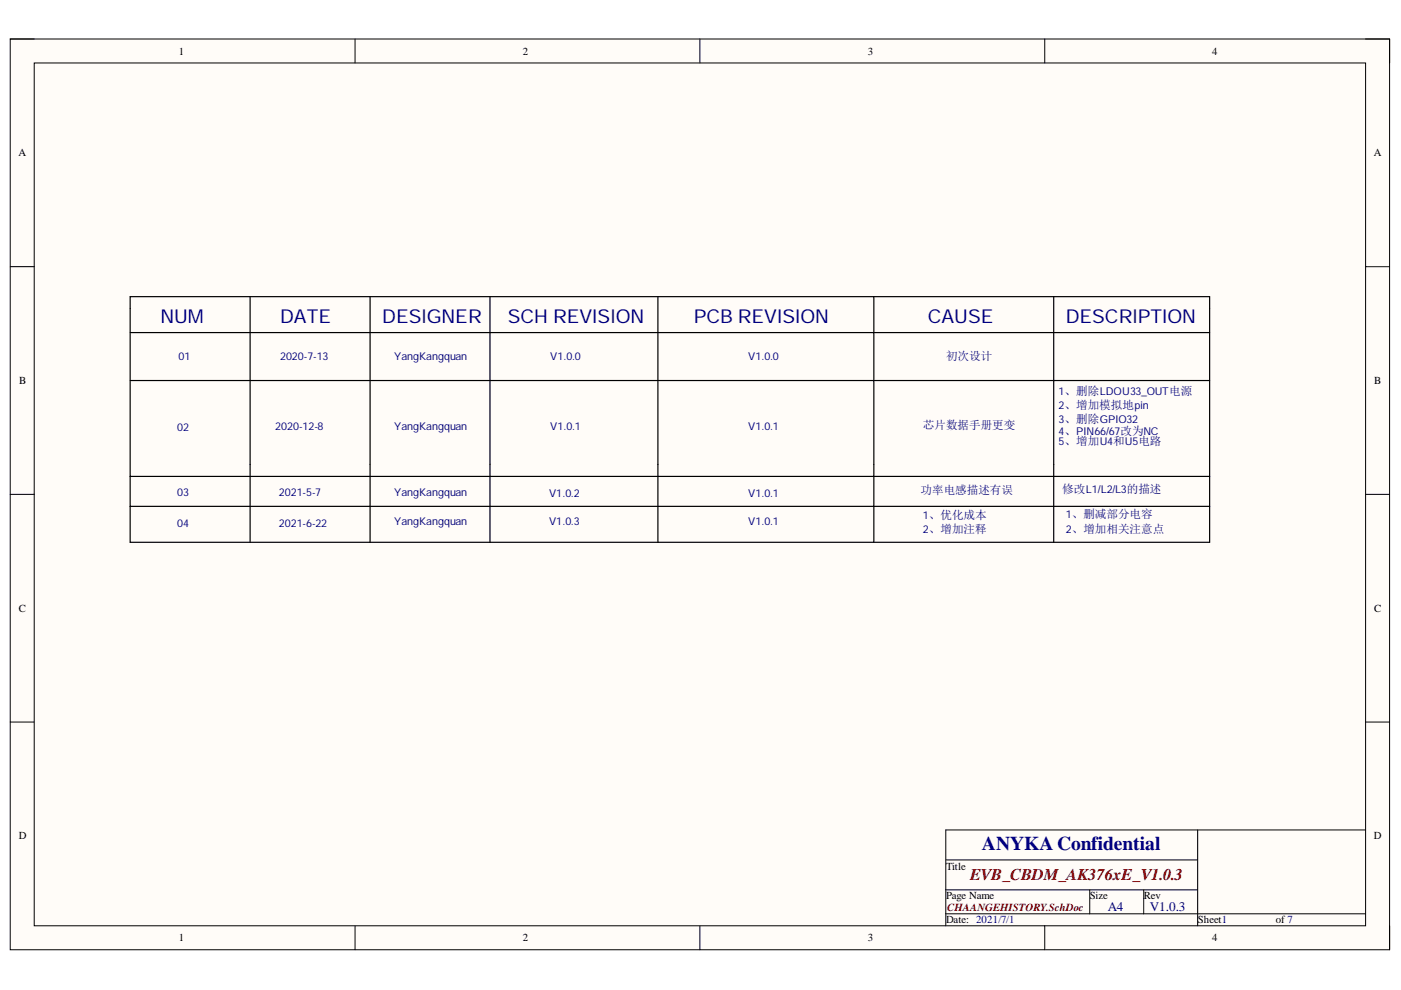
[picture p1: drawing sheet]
<svg xmlns="http://www.w3.org/2000/svg" width="297mm" height="210mm" viewBox="0 0 297 210" stroke-linecap="round" stroke-linejoin="round" font-family="sans-serif">
<defs><g id="words">
<g font-size="4.1" fill="#000080">
<text x="34" y="68.4">NUM</text>
<text x="59.4" y="68.4">DATE</text>
<text x="81" y="68.4">DESIGNER</text>
<text x="107.7" y="68.4">SCH REVISION</text>
<text x="147.1" y="68.4">PCB REVISION</text>
<text x="196.7" y="68.4">CAUSE</text>
<text x="226" y="68.4">DESCRIPTION</text>
<text x="208.2" y="180.1">ANYKA Confidential</text>
</g>
<text font-size="3.5" fill="#800000" x="205.7" y="186.6">EVB_CBDM_AK376xE_V1.0.3</text>
<g font-size="2.8" fill="#000080">
<text x="234.9" y="193.1">A4</text>
<text x="243.8" y="193.1">V1.0.3</text>
</g>
<g font-size="2.5" fill="#000080">
<text x="200.6" y="76.3">初次设计</text>
<text x="195.7" y="90.9">芯片数据手册更变</text>
<text x="195.2" y="104.8">功率电感描述有误</text>
<text x="225.2" y="104.6">修改L1/L2/L3的描述</text>
</g>
<g font-size="2.3">
<text x="37.9" y="11.6">1</text>
<text x="110.8" y="11.6">2</text>
<text x="184" y="11.6">3</text>
<text x="257" y="11.6">4</text>
<text x="3.9" y="33.1">A</text>
<text x="291.3" y="33.1">A</text>
<text x="4.1" y="81.4">B</text>
<text x="291.4" y="81.4">B</text>
<text x="4" y="129.7">C</text>
<text x="291.4" y="129.7">C</text>
<text x="4" y="177.9">D</text>
<text x="291.3" y="177.9">D</text>
<text x="200.6" y="184.4">Title</text>
<text x="200.6" y="190.7">Page Name</text>
<text x="231" y="190.7">Size</text>
<text x="242.5" y="190.7">Rev</text>
<text x="200.6" y="195.8">Date: 2021/7/1</text>
<text x="254" y="195.8">Sheet1</text>
<text x="270.5" y="195.8">of 7</text>
<text x="37.9" y="199.6">1</text>
<text x="110.8" y="199.6">2</text>
<text x="184" y="199.6">3</text>
<text x="257" y="199.6">4</text>
</g>
<g font-size="2.3" fill="#000080">
<text x="37.8" y="76.3">01</text>
<text x="59.4" y="76.3">2020-7-13</text>
<text x="83.6" y="76.3">YangKangquan</text>
<text x="116.7" y="76.3">V1.0.0</text>
<text x="158.6" y="76.3">V1.0.0</text>
<text x="224.4" y="83.8">1、删除LDOU33_OUT电源</text>
<text x="224.4" y="86.8">2、增加模拟地pin</text>
<text x="224.4" y="89.6">3、删除GPIO32</text>
<text x="37.6" y="91.4">02</text>
<text x="58.4" y="91.1">2020-12-8</text>
<text x="83.6" y="91.1">YangKangquan</text>
<text x="116.7" y="91.1">V1.0.1</text>
<text x="158.6" y="91.1">V1.0.1</text>
<text x="224.4" y="92.1">4、PIN66/67改为NC</text>
<text x="224.4" y="94.4">5、增加U4和U5电路</text>
<text x="37.6" y="105.1">03</text>
<text x="59.1" y="105.1">2021-5-7</text>
<text x="83.6" y="105.1">YangKangquan</text>
<text x="116.4" y="105.3">V1.0.2</text>
<text x="158.6" y="105.3">V1.0.1</text>
<text x="37.6" y="111.7">04</text>
<text x="59.1" y="111.7">2021-6-22</text>
<text x="83.6" y="111.4">YangKangquan</text>
<text x="116.4" y="111.4">V1.0.3</text>
<text x="158.6" y="111.4">V1.0.1</text>
<text x="195.7" y="110.1">1、优化成本</text>
<text x="195.7" y="112.9">2、增加注释</text>
<text x="226" y="109.9">1、删减部分电容</text>
<text x="226" y="112.9">2、增加相关注意点</text>
</g>
<text font-size="2.3" fill="#800000" x="200.8" y="193.2">CHAANGEHISTORY.SchDoc</text>
</g></defs>
<path d="M2.2 8.3h292.4v193.1h-292.4z" fill-rule="evenodd" fill="#fffcf8"/>
<path d="M2.2 8.3h292.4v193.1h-292.4z" fill="none" stroke="#000" stroke-width=".21"/>
<path d="M7.3 13.4h282.2v182.9h-282.2z" fill-rule="evenodd" fill="#fffcf8"/>
<g fill="none" stroke="#000" stroke-width=".21">
<path d="M2.2 8.3h5.1M7.3 13.4h282.2v182.9h-282.2zM75.3 8.3v5M148.4 8.3v5M221.5 8.3v5.1M289.5 8.3h5.1v5.1M2.2 56.5h5.1M289.5 56.5h5.1M2.2 104.8h5.1M289.5 104.8h5.1M2.2 153.1h5.1M289.5 153.1h5.1"/>
<path d="M253.9 176v20.3M289.5 176h-89v20.3M75.3 196.3v5.1M148.4 196.3v5.1M200.5 182.3h53.4M200.5 193.8h89M200.5 188.7h53.4M221.5 196.3v5.1M231 188.7v5.1M242.5 188.7v5.1M294.6 196.3v5.1"/>
</g>
<path d="M27.6 62.9h228.9v52.1h-228.9zM27.6 70.5h228.9M53 62.9v52.1M78.5 62.9v52.1M103.9 62.9v52.1M139.5 62.9v52.1M185.3 62.9v52.1M223.4 62.9v52.1M27.6 80.7h228.9M27.6 101h228.9M27.6 107.4h228.9" fill="none" stroke="#000" stroke-width=".25"/>
<use href="#words"/>
</svg>
